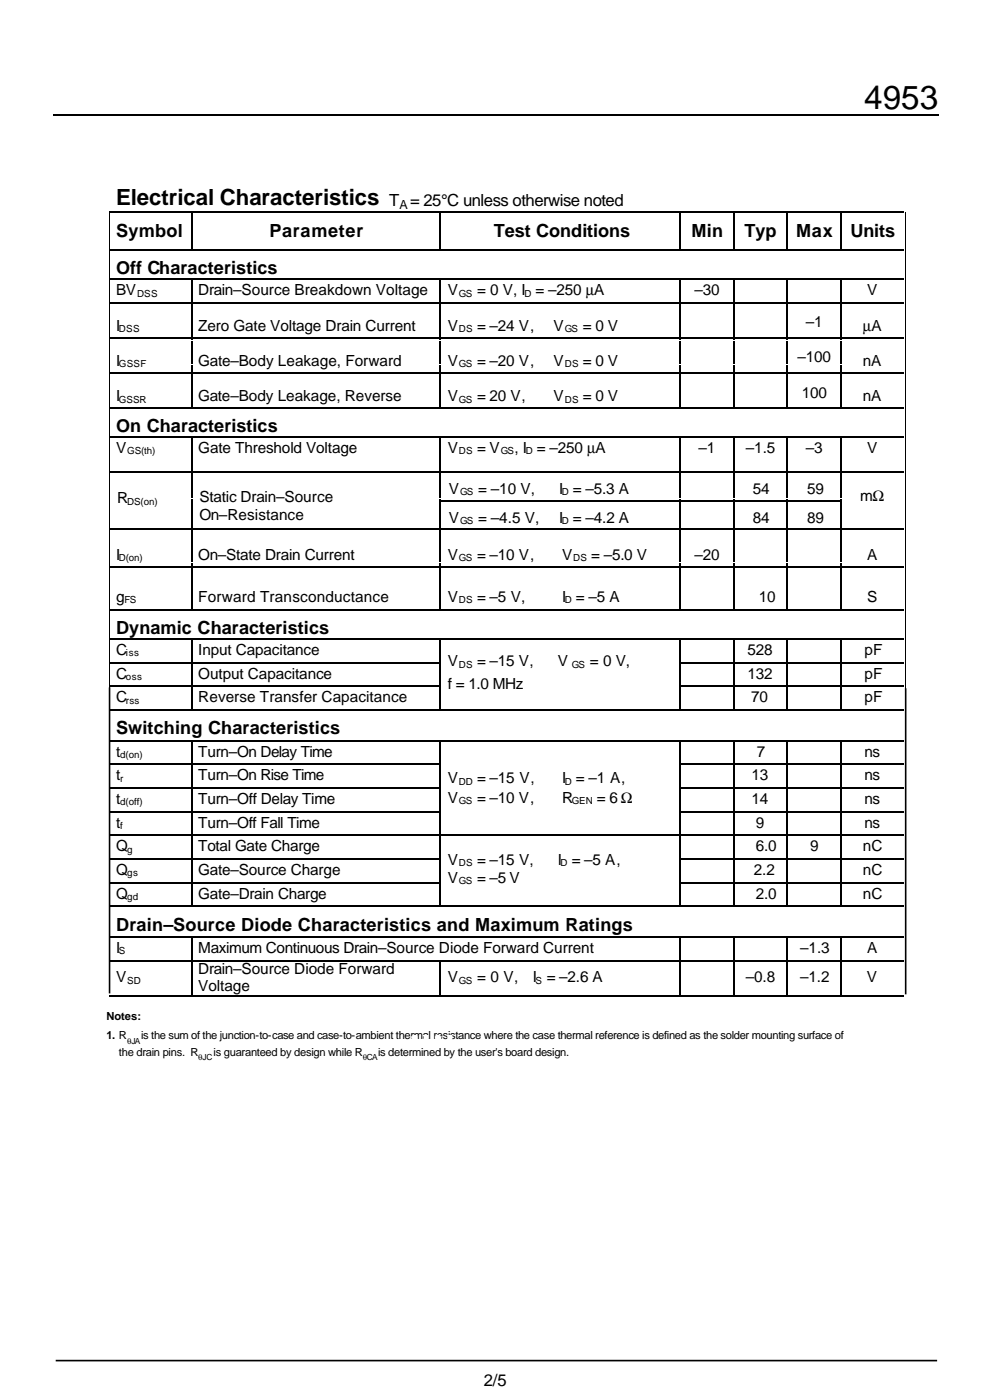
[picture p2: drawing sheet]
<svg xmlns="http://www.w3.org/2000/svg" width="210mm" height="297mm" viewBox="0 0 210 297" stroke-linecap="round" stroke-linejoin="round" font-family="sans-serif">
<defs><g id="words">
<text font-size="7.1" x="183.3" y="23.1">4953</text>
<text font-size="4.7" x="24.6" y="43.5">Electrical Characteristics</text>
<g font-size="3.8">
<text x="24.6" y="50.3">Symbol</text>
<text x="57.1" y="50.3">Parameter</text>
<text x="104.7" y="50.3">Test Conditions</text>
<text x="146.7" y="50.3">Min</text>
<text x="157.9" y="50.3">Typ</text>
<text x="168.9" y="50.3">Max</text>
<text x="180.4" y="50.3">Units</text>
<text x="24.6" y="58.2">Off Characteristics</text>
<text x="24.6" y="91.6">On Characteristics</text>
<text x="24.6" y="134.5">Dynamic Characteristics</text>
<text x="24.6" y="155.8">Switching Characteristics</text>
<text x="24.6" y="197.5">Drain–Source Diode Characteristics and Maximum Ratings</text>
</g>
<g font-size="3.5">
<text x="82.5" y="43.7">T = 25°C unless otherwise noted</text>
<text x="102.6" y="294.1">2/5</text>
</g>
<g font-size="3.3">
<text x="24.6" y="62.7">BV</text>
<text x="42.1" y="62.7">Drain–Source Breakdown Voltage</text>
<text x="95" y="62.7">V</text>
<text x="101.2" y="62.7">= 0 V, I = –250 μA</text>
<text x="147.3" y="62.7">–30</text>
<text x="184" y="62.7">V</text>
<text x="24.6" y="70.2">I</text>
<text x="42.1" y="70.2">Zero Gate Voltage Drain Current</text>
<text x="95" y="70.2">V</text>
<text x="101.2" y="70.2">= –24 V,</text>
<text x="117.4" y="70.2">V</text>
<text x="123.7" y="70.2">= 0 V</text>
<text x="170.9" y="69.4">–1</text>
<text x="183.1" y="70.2">μA</text>
<text x="24.6" y="77.5">I</text>
<text x="42.1" y="77.5">Gate–Body Leakage, Forward</text>
<text x="95" y="77.5">V</text>
<text x="101.2" y="77.5">= –20 V,</text>
<text x="117.4" y="77.5">V</text>
<text x="123.7" y="77.5">= 0 V</text>
<text x="169.2" y="76.8">–100</text>
<text x="183.1" y="77.5">nA</text>
<text x="24.6" y="85.1">I</text>
<text x="42.1" y="85.1">Gate–Body Leakage, Reverse</text>
<text x="95" y="85.1">V</text>
<text x="101.2" y="85.1">= 20 V,</text>
<text x="117.4" y="85.1">V</text>
<text x="123.7" y="85.1">= 0 V</text>
<text x="170.1" y="84.4">100</text>
<text x="183.1" y="85.1">nA</text>
<text x="24.6" y="96.1">V</text>
<text x="42.1" y="96.1">Gate Threshold Voltage</text>
<text x="95" y="96.1">V</text>
<text x="101.2" y="96.1">= V</text>
<text x="109.2" y="96.1">, I = –250 μA</text>
<text x="148.2" y="96.1">–1</text>
<text x="158.2" y="96.1">–1.5</text>
<text x="170.9" y="96.1">–3</text>
<text x="184" y="96.1">V</text>
<text x="24.9" y="106.8">R</text>
<text x="42.3" y="106.4">Static Drain–Source</text>
<text x="95.2" y="104.8">V</text>
<text x="101.4" y="104.8">= –10 V,</text>
<text x="118.6" y="104.8">I = –5.3 A</text>
<text x="159.7" y="104.8">54</text>
<text x="171.2" y="104.8">59</text>
<text x="182.4" y="106.3">mΩ</text>
<text x="42.3" y="110.2">On–Resistance</text>
<text x="95.2" y="110.9">V</text>
<text x="101.4" y="110.9">= –4.5 V,</text>
<text x="118.6" y="110.9">I = –4.2 A</text>
<text x="159.7" y="110.9">84</text>
<text x="171.2" y="110.9">89</text>
<text x="24.6" y="118.7">I</text>
<text x="42.1" y="118.7">On–State Drain Current</text>
<text x="95" y="118.7">V</text>
<text x="101.2" y="118.7">= –10 V,</text>
<text x="119.2" y="118.7">V</text>
<text x="125.4" y="118.7">= –5.0 V</text>
<text x="147.3" y="118.7">–20</text>
<text x="184" y="118.7">A</text>
<text x="24.6" y="127.7">g</text>
<text x="42.1" y="127.7">Forward Transconductance</text>
<text x="95" y="127.7">V</text>
<text x="101.2" y="127.7">= –5 V,</text>
<text x="119.2" y="127.7">I = –5 A</text>
<text x="161" y="127.7">10</text>
<text x="184" y="127.7">S</text>
<text x="24.6" y="138.9">C</text>
<text x="24.6" y="144">C</text>
<text x="42.1" y="138.9">Input Capacitance</text>
<text x="42.1" y="144">Output Capacitance</text>
<text x="95" y="141.3">V</text>
<text x="101.2" y="141.3">= –15 V,</text>
<text x="118.3" y="141.3">V</text>
<text x="125.1" y="141.3">= 0 V,</text>
<text x="158.5" y="138.9">528</text>
<text x="158.5" y="144">132</text>
<text x="183.4" y="138.9">pF</text>
<text x="183.4" y="144">pF</text>
<text x="24.6" y="149">C</text>
<text x="42.1" y="149">Reverse Transfer Capacitance</text>
<text x="95" y="146.1">f = 1.0 MHz</text>
<text x="159.3" y="149">70</text>
<text x="183.4" y="149">pF</text>
<text x="24.6" y="160.5">t</text>
<text x="42.1" y="160.5">Turn–On Delay Time</text>
<text x="160.5" y="160.5">7</text>
<text x="183.4" y="160.5">ns</text>
<text x="24.6" y="165.5">t</text>
<text x="42.1" y="165.5">Turn–On Rise Time</text>
<text x="95" y="166.2">V</text>
<text x="101.2" y="166.2">= –15 V,</text>
<text x="119.2" y="166.2">I = –1 A,</text>
<text x="159.4" y="165.5">13</text>
<text x="183.4" y="165.5">ns</text>
<text x="24.6" y="170.6">t</text>
<text x="42.1" y="170.6">Turn–Off Delay Time</text>
<text x="95" y="170.3">V</text>
<text x="101.2" y="170.3">= –10 V,</text>
<text x="119.2" y="170.3">R</text>
<text x="126.6" y="170.3">= 6 Ω</text>
<text x="159.4" y="170.6">14</text>
<text x="183.4" y="170.6">ns</text>
<text x="24.6" y="175.6">t</text>
<text x="42.1" y="175.6">Turn–Off Fall Time</text>
<text x="160.3" y="175.6">9</text>
<text x="183.4" y="175.6">ns</text>
<text x="24.6" y="180.6">Q</text>
<text x="24.6" y="185.6">Q</text>
<text x="42.1" y="185.6">Gate–Source Charge</text>
<text x="42.1" y="180.6">Total Gate Charge</text>
<text x="95" y="183.4">V</text>
<text x="101.2" y="183.4">= –15 V,</text>
<text x="118.3" y="183.4">I = –5 A,</text>
<text x="159.9" y="185.6">2.2</text>
<text x="160.3" y="180.6">6.0</text>
<text x="171.8" y="180.6">9</text>
<text x="183.1" y="185.6">nC</text>
<text x="183.1" y="180.6">nC</text>
<text x="24.6" y="190.7">Q</text>
<text x="42.1" y="190.7">Gate–Drain Charge</text>
<text x="95" y="187.3">V</text>
<text x="101.2" y="187.3">= –5 V</text>
<text x="160.3" y="190.7">2.0</text>
<text x="183.1" y="190.7">nC</text>
<text x="24.6" y="202.2">I</text>
<text x="42.1" y="202.2">Maximum Continuous Drain–Source Diode Forward Current</text>
<text x="169.8" y="202.2">–1.3</text>
<text x="184" y="202.2">A</text>
<text x="24.6" y="208.4">V</text>
<text x="42.1" y="206.6">Drain–Source Diode Forward</text>
<text x="95" y="208.4">V</text>
<text x="101.2" y="208.4">= 0 V,</text>
<text x="113" y="208.4">I = –2.6 A</text>
<text x="158.2" y="208.4">–0.8</text>
<text x="169.7" y="208.4">–1.2</text>
<text x="183.9" y="208.4">V</text>
<text x="42.1" y="210.2">Voltage</text>
</g>
<text font-size="2.7" x="84.8" y="44.3">A</text>
<g font-size="2.4">
<text x="22.6" y="216.4">Notes:</text>
<text x="22.6" y="220.5">1. R</text>
<text x="29.9" y="220.5">is the sum of the junction-to-case and case-to-ambient thermal resistance where the case thermal reference is defined as the solder mounting surface of</text>
<text x="25.2" y="224.1">the drain pins. R</text>
<text x="45.3" y="224.1">is guaranteed by design while R</text>
<text x="80.2" y="224.1">is determined by the user's board design.</text>
</g>
<g font-size="2.1">
<text x="29.1" y="63">DSS</text>
<text x="97.3" y="63">GS</text>
<text x="111.2" y="63">D</text>
<text x="25.2" y="70.5">DSS</text>
<text x="97.3" y="70.5">DS</text>
<text x="119.8" y="70.5">GS</text>
<text x="25.2" y="77.8">GSSF</text>
<text x="97.3" y="77.8">GS</text>
<text x="119.8" y="77.8">DS</text>
<text x="25.2" y="85.4">GSSR</text>
<text x="97.3" y="85.4">GS</text>
<text x="119.8" y="85.4">DS</text>
<text x="27" y="96.4">GS(th)</text>
<text x="97.3" y="96.4">DS</text>
<text x="106.2" y="96.4">GS</text>
<text x="111.5" y="96.4">D</text>
<text x="26.9" y="107.1">DS(on)</text>
<text x="97.6" y="105.1">GS</text>
<text x="119.2" y="105.1">D</text>
<text x="97.6" y="111.2">GS</text>
<text x="119.2" y="111.2">D</text>
<text x="25.2" y="119">D(on)</text>
<text x="97.3" y="119">GS</text>
<text x="121.6" y="119">DS</text>
<text x="26.4" y="128">FS</text>
<text x="97.3" y="128">DS</text>
<text x="119.8" y="128">D</text>
<text x="26.7" y="139.2">iss</text>
<text x="97.3" y="141.6">DS</text>
<text x="121.3" y="141.6">GS</text>
<text x="26.7" y="144.2">oss</text>
<text x="26.7" y="149.3">rss</text>
<text x="25.5" y="160.8">d(on)</text>
<text x="25.5" y="165.8">r</text>
<text x="97.3" y="166.4">DD</text>
<text x="119.8" y="166.4">D</text>
<text x="25.5" y="170.9">d(off)</text>
<text x="97.3" y="170.6">GS</text>
<text x="121.3" y="170.6">GEN</text>
<text x="25.5" y="175.9">f</text>
<text x="27" y="180.9">g</text>
<text x="27" y="185.9">gs</text>
<text x="97.3" y="183.7">DS</text>
<text x="118.9" y="183.7">D</text>
<text x="27" y="191">gd</text>
<text x="97.3" y="187.6">GS</text>
<text x="25.2" y="202.5">S</text>
<text x="27" y="208.7">SD</text>
<text x="97.3" y="208.7">GS</text>
<text x="113.6" y="208.7">S</text>
</g>
<g font-size="1.8">
<text x="27" y="221.4">θJA</text>
<text x="42.1" y="224.9">θJC</text>
<text x="76.9" y="224.9">θCA</text>
</g>
</g></defs>
<g fill="none" stroke="#000" stroke-width=".3">
<path d="M23.2 45.1h17.4M23.2 53.1h17.4M23.2 59.3h17.4M40.7 45.2v7.7M40.7 59.4v4.7M40.9 45.1h52.3M40.9 53.1h52.3M40.9 59.3h52.3M93.4 45.2v7.7M93.4 59.4v4.7M93.5 45.1h50.5M93.5 53.1h50.5"/>
<path d="M93.5 59.3h50.5M144.2 45.2v7.7M144.2 59.4v4.7M144.3 45.1h11.3M144.3 53.1h11.3M144.3 59.3h11.3M155.7 45.2v7.7M155.7 59.4v4.7M155.9 45.1h10.9M155.9 53.1h10.9M155.9 59.3h10.9M167 45.2v7.7"/>
<path d="M167 59.4v4.7M167.1 45.1h11.2M167.1 53.1h11.2M167.1 59.3h11.2M178.5 45.2v7.7M178.5 59.4v4.7M178.6 45.1h13M178.6 53.1h13M178.6 59.3h13M23.2 64.3h17.4M23.2 71.8h17.4M23.2 79.2h17.4"/>
<path d="M40.7 64.4v7.7M40.7 72.4v4.8M40.7 77.4v4.8M40.9 64.3h52.3M40.9 71.8h52.3M40.9 79.2h52.3M93.4 64.4v7.7M93.4 72.4v4.8M93.4 77.4v4.8M93.5 64.3h50.5M93.5 71.8h50.5M93.5 79.2h50.5"/>
<path d="M144.2 64.4v7.7M144.2 72.4v4.8M144.2 77.4v4.8M144.3 64.3h11.3M144.3 71.8h11.3M144.3 79.2h11.3M155.7 64.4v7.7M155.7 72.4v4.8M155.7 77.4v4.8M155.9 64.3h10.9M155.9 71.8h10.9M155.9 79.2h10.9"/>
<path d="M167 64.4v7.7M167 72.4v4.8M167 77.4v4.8M167.1 64.3h11.2M167.1 71.8h11.2M167.1 79.2h11.2M178.5 64.4v7.7M178.5 72.4v4.8M178.5 77.4v4.8M178.6 64.3h13M178.6 71.8h13M178.6 79.2h13"/>
<path d="M23.2 86.5h17.4M23.2 92.7h17.4M40.7 82.5v3.8M40.7 92.8v4.7M40.7 97.8v7.7M40.9 86.5h52.3M40.9 92.7h52.3M93.4 82.5v3.8M93.4 92.8v4.7M93.4 97.8v7.7M93.5 86.5h50.5M93.5 92.7h50.5"/>
<path d="M144.2 82.5v3.8M144.2 92.8v4.7M144.2 97.8v7.7M144.3 86.5h11.3M144.3 92.7h11.3M155.7 82.5v3.8M155.7 92.8v4.7M155.7 97.8v7.7M155.9 86.5h10.9M155.9 92.7h10.9M167 82.5v3.8M167 92.8v4.7"/>
<path d="M167 97.8v7.7M167.1 86.5h11.2M167.1 92.7h11.2M178.5 82.5v3.8M178.5 92.8v4.7M178.5 97.8v7.7M178.6 86.5h13M178.6 92.7h13M23.2 100.1h17.4M23.2 112.2h17.4M40.7 105.8v13.3M40.7 119.4v4.7"/>
<path d="M40.9 100.1h52.3M40.9 112.2h52.3M93.4 105.8v13.3M93.4 119.4v4.7M93.5 100.1h50.5M93.5 112.2h50.5M144.2 105.8v13.3M144.2 119.4v4.7M144.3 100.1h11.3M144.3 112.2h11.3M155.7 105.8v13.3M155.7 119.4v4.7"/>
<path d="M155.9 100.1h10.9M155.9 112.2h10.9M167 105.8v13.3M167 119.4v4.7M167.1 100.1h11.2M167.1 112.2h11.2M178.5 105.8v13.3M178.5 119.4v4.7M178.6 100.1h13M178.6 112.2h13M23.2 120.4h17.4M23.2 129.3h17.4"/>
<path d="M23.2 135.5h17.4M40.7 124.4v4.8M40.7 135.7v4.7M40.9 120.4h52.3M40.9 129.3h52.3M40.9 135.5h52.3M93.4 124.4v4.8M93.4 135.7v4.7M93.5 120.4h50.5M93.5 129.3h50.5M93.5 135.5h50.5M144.2 124.4v4.8"/>
<path d="M144.2 135.7v4.7M144.3 120.4h11.3M144.3 129.3h11.3M144.3 135.5h11.3M155.7 124.4v4.8M155.7 135.7v4.7M155.9 120.4h10.9M155.9 129.3h10.9M155.9 135.5h10.9M167 124.4v4.8M167 135.7v4.7M167.1 120.4h11.2"/>
<path d="M167.1 129.3h11.2M167.1 135.5h11.2M178.5 124.4v4.8M178.5 135.7v4.7M178.6 120.4h13M178.6 129.3h13M178.6 135.5h13M23.2 140.6h17.4M23.2 145.6h17.4M23.2 150.6h17.4M23.2 157.1h17.4M40.7 140.7v4.7"/>
<path d="M40.7 145.7v4.8M40.7 157.3v4.7M40.9 140.6h52.3M40.9 145.6h52.3M40.9 150.6h52.3M40.9 157.1h52.3M93.4 140.7v4.7M93.4 145.7v4.8M93.4 157.3v4.7M93.5 150.6h50.5M93.5 157.1h50.5M144.2 140.7v4.7"/>
<path d="M144.2 145.7v4.8M144.2 157.3v4.7M144.3 140.6h11.3M144.3 145.6h11.3M144.3 150.6h11.3M144.3 157.1h11.3M155.7 140.7v4.7M155.7 145.7v4.8M155.7 157.3v4.7M155.9 140.6h10.9M155.9 145.6h10.9M155.9 150.6h10.9"/>
<path d="M155.9 157.1h10.9M167 140.7v4.7M167 145.7v4.8M167 157.3v4.7M167.1 140.6h11.2M167.1 145.6h11.2M167.1 150.6h11.2M167.1 157.1h11.2M178.5 140.7v4.7M178.5 145.7v4.8M178.5 157.3v4.7M178.6 140.6h13"/>
<path d="M178.6 145.6h13M178.6 150.6h13M178.6 157.1h13M23.2 162.1h17.4M23.2 167.2h17.4M23.2 172.2h17.4M23.2 177.2h17.4M40.7 162.3v4.7M40.7 167.3v4.7M40.7 172.3v4.8M40.7 177.4v4.7M40.9 162.1h52.3"/>
<path d="M40.9 167.2h52.3M40.9 172.2h52.3M40.9 177.2h52.3M93.4 162.3v4.7M93.4 167.3v4.7M93.4 172.3v4.8M93.4 177.4v4.7M93.5 177.2h50.5M144.2 162.3v4.7M144.2 167.3v4.7M144.2 172.3v4.8M144.2 177.4v4.7"/>
<path d="M144.3 162.1h11.3M144.3 167.2h11.3M144.3 172.2h11.3M144.3 177.2h11.3M155.7 162.3v4.7M155.7 167.3v4.7M155.7 172.3v4.8M155.7 177.4v4.7M155.9 162.1h10.9M155.9 167.2h10.9M155.9 172.2h10.9M155.9 177.2h10.9"/>
<path d="M167 162.3v4.7M167 167.3v4.7M167 172.3v4.8M167 177.4v4.7M167.1 162.1h11.2M167.1 167.2h11.2M167.1 172.2h11.2M167.1 177.2h11.2M178.5 162.3v4.7M178.5 167.3v4.7M178.5 172.3v4.8M178.5 177.4v4.7"/>
<path d="M178.6 162.1h13M178.6 167.2h13M178.6 172.2h13M178.6 177.2h13M23.2 182.2h17.4M23.2 187.3h17.4M23.2 192.3h17.4M23.2 198.8h17.4M40.7 182.4v4.7M40.7 187.4v4.7M40.7 198.9v4.8M40.9 182.2h52.3"/>
<path d="M40.9 187.3h52.3M40.9 192.3h52.3M40.9 198.8h103.1M93.4 182.4v4.7M93.4 187.4v4.7M93.5 192.3h50.5M144.2 182.4v4.7M144.2 187.4v4.7M144.2 198.9v4.8M144.3 182.2h11.3M144.3 187.3h11.3M144.3 192.3h11.3"/>
<path d="M144.3 198.8h11.3M155.7 182.4v4.7M155.7 187.4v4.7M155.7 198.9v4.8M155.9 182.2h10.9M155.9 187.3h10.9M155.9 192.3h10.9M155.9 198.8h10.9M167 182.4v4.7M167 187.4v4.7M167 198.9v4.8M167.1 182.2h11.2"/>
<path d="M167.1 187.3h11.2M167.1 192.3h11.2M167.1 198.8h11.2M178.5 182.4v4.7M178.5 187.4v4.7M178.5 198.9v4.8M178.6 182.2h13M178.6 187.3h13M178.6 192.3h13M178.6 198.8h13M23.2 203.8h17.4M23.2 211.2h17.4"/>
<path d="M40.7 204v7.1M40.9 203.8h52.3M40.9 211.2h52.3M93.4 204v7.1M93.5 203.8h50.5M93.5 211.2h50.5M144.2 204v7.1M144.3 203.8h11.3M144.3 211.2h11.3M155.7 204v7.1M155.9 203.8h10.9M155.9 211.2h10.9"/>
<path d="M167 204v7.1M167.1 203.8h11.2M167.1 211.2h11.2M178.5 204v7.1M178.6 203.8h13M178.6 211.2h13"/>
</g>
<g fill="#000">
<path d="M40.6 44.9h.3v.3h-.3zM40.6 52.9h.3v.3h-.3zM40.6 59.1h.3v.3h-.3zM83 44.9h.3v.3h-.3zM93.2 52.9h.3v.3h-.3zM93.2 59.1h.3v.3h-.3zM144 44.9h.3v.3h-.3zM144 52.9h.3v.3h-.3zM144 59.1h.3v.3h-.3zM155.6 44.9h.3v.3h-.3zM155.6 52.9h.3v.3h-.3zM155.6 59.1h.3v.3h-.3z"/>
<path d="M166.8 44.9h.3v.3h-.3zM166.8 52.9h.3v.3h-.3zM166.8 59.1h.3v.3h-.3zM178.3 44.9h.3v.3h-.3zM178.3 52.9h.3v.3h-.3zM178.3 59.1h.3v.3h-.3zM40.6 64.1h.3v.3h-.3zM40.6 66.6h.3v.3h-.3zM40.6 71.6h.3v.3h-.3zM40.6 79h.3v.3h-.3zM93.2 64.1h.3v.3h-.3zM93.2 66.6h.3v.3h-.3z"/>
<path d="M93.2 71.6h.3v.3h-.3zM93.2 79h.3v.3h-.3zM144 64.1h.3v.3h-.3zM144 66.6h.3v.3h-.3zM144 71.6h.3v.3h-.3zM144 79h.3v.3h-.3zM155.6 64.1h.3v.3h-.3zM155.6 66.6h.3v.3h-.3zM155.6 71.6h.3v.3h-.3zM155.6 79h.3v.3h-.3zM166.8 64.1h.3v.3h-.3zM166.8 66.6h.3v.3h-.3z"/>
<path d="M166.8 71.6h.3v.3h-.3zM166.8 79h.3v.3h-.3zM178.3 64.1h.3v.3h-.3zM178.3 66.6h.3v.3h-.3zM178.3 71.6h.3v.3h-.3zM178.3 79h.3v.3h-.3zM40.6 86.3h.3v.3h-.3zM40.6 92.5h.3v.3h-.3zM40.6 97.5h.3v.3h-.3zM93.2 86.3h.3v.3h-.3zM93.2 92.5h.3v.3h-.3zM93.2 97.5h.3v.3h-.3z"/>
<path d="M144 86.3h.3v.3h-.3zM144 92.5h.3v.3h-.3zM144 97.5h.3v.3h-.3zM155.6 86.3h.3v.3h-.3zM155.6 92.5h.3v.3h-.3zM155.6 97.5h.3v.3h-.3zM166.8 86.3h.3v.3h-.3zM166.8 92.5h.3v.3h-.3zM166.8 97.5h.3v.3h-.3zM178.3 86.3h.3v.3h-.3zM178.3 92.5h.3v.3h-.3zM178.3 97.5h.3v.3h-.3z"/>
<path d="M40.6 102.8h.3v.3h-.3zM40.6 115.2h.3v.3h-.3zM93.2 104.3h.3v.3h-.3zM93.2 115.2h.3v.3h-.3zM144 104.3h.3v.3h-.3zM144 115.2h.3v.3h-.3zM155.6 100h.3v.3h-.3zM155.6 115.2h.3v.3h-.3zM166.8 100h.3v.3h-.3zM166.8 115.2h.3v.3h-.3zM178.3 100h.3v.3h-.3zM178.3 115.2h.3v.3h-.3z"/>
<path d="M40.6 120.2h.3v.3h-.3zM40.6 129.2h.3v.3h-.3zM40.6 135.4h.3v.3h-.3zM93.2 120.2h.3v.3h-.3zM93.2 129.2h.3v.3h-.3zM93.2 135.4h.3v.3h-.3zM144 120.2h.3v.3h-.3zM144 129.2h.3v.3h-.3zM144 135.4h.3v.3h-.3zM155.6 120.2h.3v.3h-.3zM155.6 129.2h.3v.3h-.3zM155.6 135.4h.3v.3h-.3z"/>
<path d="M166.8 120.2h.3v.3h-.3zM166.8 129.2h.3v.3h-.3zM166.8 135.4h.3v.3h-.3zM178.3 120.2h.3v.3h-.3zM178.3 129.2h.3v.3h-.3zM178.3 135.4h.3v.3h-.3zM40.6 140.4h.3v.3h-.3zM40.6 145.4h.3v.3h-.3zM40.6 150.5h.3v.3h-.3zM40.6 157h.3v.3h-.3zM93.2 140.4h.3v.3h-.3zM93.2 145.4h.3v.3h-.3z"/>
<path d="M93.2 150.5h.3v.3h-.3zM93.2 157h.3v.3h-.3zM144 140.4h.3v.3h-.3zM144 145.4h.3v.3h-.3zM144 150.5h.3v.3h-.3zM144 157h.3v.3h-.3zM155.6 140.4h.3v.3h-.3zM155.6 145.4h.3v.3h-.3zM155.6 150.5h.3v.3h-.3zM155.6 157h.3v.3h-.3zM166.8 140.4h.3v.3h-.3zM166.8 145.4h.3v.3h-.3z"/>
<path d="M166.8 150.5h.3v.3h-.3zM166.8 157h.3v.3h-.3zM178.3 140.4h.3v.3h-.3zM178.3 145.4h.3v.3h-.3zM178.3 150.5h.3v.3h-.3zM178.3 157h.3v.3h-.3zM40.6 162h.3v.3h-.3zM40.6 167h.3v.3h-.3zM40.6 172h.3v.3h-.3zM40.6 177.1h.3v.3h-.3zM93.2 162h.3v.3h-.3zM93.2 167h.3v.3h-.3z"/>
<path d="M93.2 172h.3v.3h-.3zM93.2 177.1h.3v.3h-.3zM144 162h.3v.3h-.3zM144 167h.3v.3h-.3zM144 172h.3v.3h-.3zM144 177.1h.3v.3h-.3zM155.6 162h.3v.3h-.3zM155.6 167h.3v.3h-.3zM155.6 172h.3v.3h-.3zM155.6 177.1h.3v.3h-.3zM166.8 162h.3v.3h-.3zM166.8 167h.3v.3h-.3z"/>
<path d="M166.8 172h.3v.3h-.3zM166.8 177.1h.3v.3h-.3zM178.3 162h.3v.3h-.3zM178.3 167h.3v.3h-.3zM178.3 172h.3v.3h-.3zM178.3 177.1h.3v.3h-.3zM40.6 182.1h.3v.3h-.3zM40.6 187.1h.3v.3h-.3zM40.6 192.1h.3v.3h-.3zM40.6 198.6h.3v.3h-.3zM93.2 182.1h.3v.3h-.3zM93.2 187.1h.3v.3h-.3z"/>
<path d="M93.2 192.1h.3v.3h-.3zM144 182.1h.3v.3h-.3zM144 187.1h.3v.3h-.3zM144 192.1h.3v.3h-.3zM144 198.6h.3v.3h-.3zM155.6 182.1h.3v.3h-.3zM155.6 187.1h.3v.3h-.3zM155.6 192.1h.3v.3h-.3zM155.6 198.6h.3v.3h-.3zM166.8 182.1h.3v.3h-.3zM166.8 187.1h.3v.3h-.3zM166.8 192.1h.3v.3h-.3z"/>
<path d="M166.8 198.6h.3v.3h-.3zM178.3 182.1h.3v.3h-.3zM178.3 187.1h.3v.3h-.3zM178.3 192.1h.3v.3h-.3zM178.3 198.6h.3v.3h-.3zM40.6 203.7h.3v.3h-.3zM40.6 211.1h.3v.2h-.3zM93.2 203.7h.3v.3h-.3zM93.2 211.1h.3v.2h-.3zM144 203.7h.3v.3h-.3zM144 211.1h.3v.2h-.3zM155.6 203.7h.3v.3h-.3z"/>
<path d="M155.6 211.1h.3v.2h-.3zM166.8 203.7h.3v.3h-.3zM166.8 211.1h.3v.2h-.3zM178.3 203.7h.3v.3h-.3zM178.3 211.1h.3v.2h-.3z"/>
</g>
<g fill="#fff">
<path d="M87.2 219.8h.3v-.2h.8v.2h.2v.8h-1v-.2h-.3z" fill-rule="evenodd"/>
<path d="M89.9 219.6h1v1h-1z" fill-rule="evenodd"/>
<path d="M92.3 219.8h.2v-.2h.8v.2h.3v.8h-1.1v-.2h-.2z" fill-rule="evenodd"/>
<path d="M94.9 219.6h1.1v1h-1.1z" fill-rule="evenodd"/>
</g>
<path d="M23.2 44.8v117.1M192 44.9v117.1" fill="none" stroke="#000" stroke-width=".21"/>
<path d="M23.2 145.8v65M192.1 146v64.9" fill="none" stroke="#000" stroke-width=".34"/>
<path d="M93.5 106.3h50.5M144.3 106.3h11.3M155.9 106.3h10.9M167.1 106.3h11.2" fill="none" stroke="#000" stroke-width=".3"/>
<path d="M11.2 24.4h187.8" fill="none" stroke="#000" stroke-width=".36"/>
<path d="M11.8 288.6h187" fill="none" stroke="#000" stroke-width=".35"/>
<use href="#words"/>
</svg>
